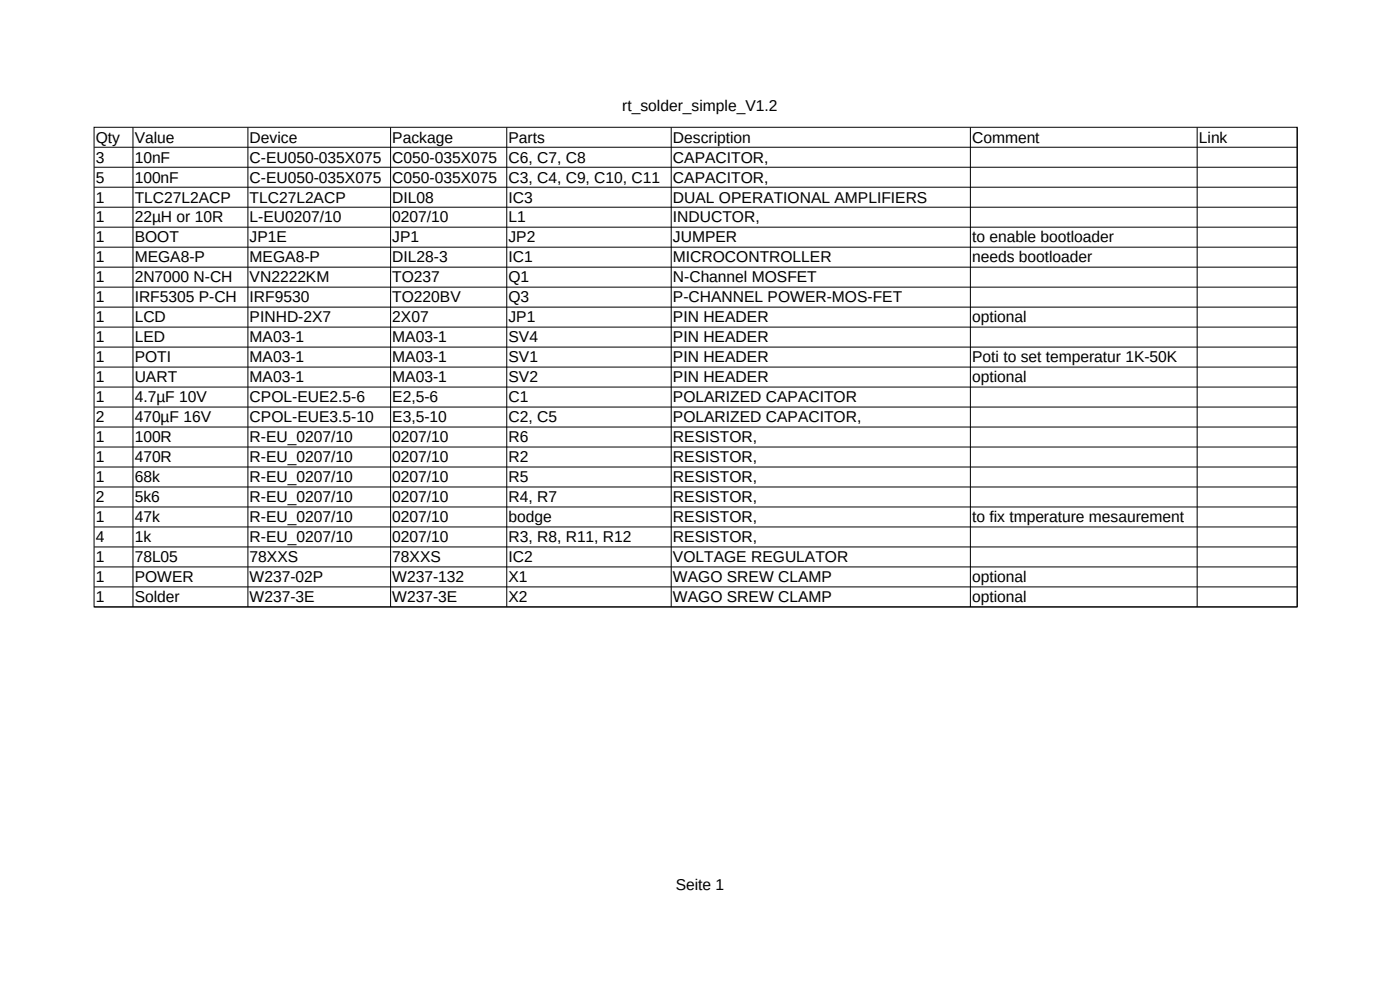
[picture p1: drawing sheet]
<svg xmlns="http://www.w3.org/2000/svg" width="297mm" height="210mm" viewBox="0 0 297 210" stroke-linecap="round" stroke-linejoin="round" font-family="sans-serif">
<defs><g id="words">
<g font-size="3.3">
<text x="132" y="23.5">rt_solder_simple_V1.2</text>
<text x="20.3" y="30.2">Qty</text>
<text x="20.3" y="34.5">3</text>
<text x="28.6" y="30.2">Value</text>
<text x="28.6" y="34.5">10nF</text>
<text x="53" y="30.2">Device</text>
<text x="53" y="34.5">C-EU050-035X075</text>
<text x="83.2" y="30.2">Package</text>
<text x="83.2" y="34.5">C050-035X075</text>
<text x="107.9" y="30.2">Parts</text>
<text x="107.9" y="34.5">C6, C7, C8</text>
<text x="142.8" y="30.2">Description</text>
<text x="142.8" y="34.5">CAPACITOR,</text>
<text x="206.2" y="30.2">Comment</text>
<text x="254.3" y="30.2">Link</text>
<text x="20.3" y="38.7">5</text>
<text x="28.6" y="38.7">100nF</text>
<text x="53" y="38.7">C-EU050-035X075</text>
<text x="83.2" y="38.7">C050-035X075</text>
<text x="107.9" y="38.7">C3, C4, C9, C10, C11</text>
<text x="142.8" y="38.7">CAPACITOR,</text>
<text x="20.3" y="43">1</text>
<text x="20.3" y="47.2">1</text>
<text x="28.6" y="43">TLC27L2ACP</text>
<text x="28.6" y="47.2">22µH or 10R</text>
<text x="53" y="43">TLC27L2ACP</text>
<text x="53" y="47.2">L-EU0207/10</text>
<text x="83.2" y="43">DIL08</text>
<text x="83.2" y="47.2">0207/10</text>
<text x="107.9" y="43">IC3</text>
<text x="107.9" y="47.2">L1</text>
<text x="142.8" y="43">DUAL OPERATIONAL AMPLIFIERS</text>
<text x="142.8" y="47.2">INDUCTOR,</text>
<text x="20.3" y="51.4">1</text>
<text x="28.6" y="51.4">BOOT</text>
<text x="53" y="51.4">JP1E</text>
<text x="83.2" y="51.4">JP1</text>
<text x="107.9" y="51.4">JP2</text>
<text x="142.8" y="51.4">JUMPER</text>
<text x="206.2" y="51.4">to enable bootloader</text>
<text x="20.3" y="55.7">1</text>
<text x="20.3" y="59.9">1</text>
<text x="28.6" y="55.7">MEGA8-P</text>
<text x="28.6" y="59.9">2N7000 N-CH</text>
<text x="53" y="55.7">MEGA8-P</text>
<text x="53" y="59.9">VN2222KM</text>
<text x="83.2" y="55.7">DIL28-3</text>
<text x="83.2" y="59.9">TO237</text>
<text x="107.9" y="55.7">IC1</text>
<text x="107.9" y="59.9">Q1</text>
<text x="142.8" y="55.7">MICROCONTROLLER</text>
<text x="142.8" y="59.9">N-Channel MOSFET</text>
<text x="206.2" y="55.7">needs bootloader</text>
<text x="20.3" y="64.2">1</text>
<text x="28.6" y="64.2">IRF5305 P-CH</text>
<text x="53" y="64.2">IRF9530</text>
<text x="83.2" y="64.2">TO220BV</text>
<text x="107.9" y="64.2">Q3</text>
<text x="142.8" y="64.2">P-CHANNEL POWER-MOS-FET</text>
<text x="20.3" y="68.4">1</text>
<text x="28.6" y="68.4">LCD</text>
<text x="53" y="68.4">PINHD-2X7</text>
<text x="83.2" y="68.4">2X07</text>
<text x="107.9" y="68.4">JP1</text>
<text x="142.8" y="68.4">PIN HEADER</text>
<text x="206.2" y="68.4">optional</text>
<text x="20.3" y="72.6">1</text>
<text x="20.3" y="76.9">1</text>
<text x="28.6" y="72.6">LED</text>
<text x="28.6" y="76.9">POTI</text>
<text x="53" y="72.6">MA03-1</text>
<text x="53" y="76.9">MA03-1</text>
<text x="83.2" y="72.6">MA03-1</text>
<text x="83.2" y="76.9">MA03-1</text>
<text x="107.9" y="72.6">SV4</text>
<text x="107.9" y="76.9">SV1</text>
<text x="142.8" y="72.6">PIN HEADER</text>
<text x="142.8" y="76.9">PIN HEADER</text>
<text x="206.2" y="76.9">Poti to set temperatur 1K-50K</text>
<text x="20.3" y="81.1">1</text>
<text x="28.6" y="81.1">UART</text>
<text x="53" y="81.1">MA03-1</text>
<text x="83.2" y="81.1">MA03-1</text>
<text x="107.9" y="81.1">SV2</text>
<text x="142.8" y="81.1">PIN HEADER</text>
<text x="206.2" y="81.1">optional</text>
<text x="20.3" y="85.4">1</text>
<text x="20.3" y="89.6">2</text>
<text x="28.6" y="85.4">4.7µF 10V</text>
<text x="28.6" y="89.6">470µF 16V</text>
<text x="53" y="85.4">CPOL-EUE2.5-6</text>
<text x="53" y="89.6">CPOL-EUE3.5-10</text>
<text x="83.2" y="85.4">E2,5-6</text>
<text x="83.2" y="89.6">E3,5-10</text>
<text x="107.9" y="85.4">C1</text>
<text x="107.9" y="89.6">C2, C5</text>
<text x="142.8" y="85.4">POLARIZED CAPACITOR</text>
<text x="142.8" y="89.6">POLARIZED CAPACITOR,</text>
<text x="20.3" y="93.8">1</text>
<text x="28.6" y="93.8">100R</text>
<text x="53" y="93.8">R-EU_0207/10</text>
<text x="83.2" y="93.8">0207/10</text>
<text x="107.9" y="93.8">R6</text>
<text x="142.8" y="93.8">RESISTOR,</text>
<text x="20.3" y="98.1">1</text>
<text x="28.6" y="98.1">470R</text>
<text x="53" y="98.1">R-EU_0207/10</text>
<text x="83.2" y="98.1">0207/10</text>
<text x="107.9" y="98.1">R2</text>
<text x="142.8" y="98.1">RESISTOR,</text>
<text x="20.3" y="102.3">1</text>
<text x="20.3" y="106.5">2</text>
<text x="28.6" y="102.3">68k</text>
<text x="28.6" y="106.5">5k6</text>
<text x="53" y="102.3">R-EU_0207/10</text>
<text x="53" y="106.5">R-EU_0207/10</text>
<text x="83.2" y="102.3">0207/10</text>
<text x="83.2" y="106.5">0207/10</text>
<text x="107.9" y="102.3">R5</text>
<text x="107.9" y="106.5">R4, R7</text>
<text x="142.8" y="102.3">RESISTOR,</text>
<text x="142.8" y="106.5">RESISTOR,</text>
<text x="20.3" y="110.8">1</text>
<text x="28.6" y="110.8">47k</text>
<text x="53" y="110.8">R-EU_0207/10</text>
<text x="83.2" y="110.8">0207/10</text>
<text x="107.9" y="110.8">bodge</text>
<text x="142.8" y="110.8">RESISTOR,</text>
<text x="206.2" y="110.8">to fix tmperature mesaurement</text>
<text x="20.3" y="115">4</text>
<text x="20.3" y="119.3">1</text>
<text x="28.6" y="115">1k</text>
<text x="28.6" y="119.3">78L05</text>
<text x="53" y="115">R-EU_0207/10</text>
<text x="53" y="119.3">78XXS</text>
<text x="83.2" y="115">0207/10</text>
<text x="83.2" y="119.3">78XXS</text>
<text x="107.9" y="115">R3, R8, R11, R12</text>
<text x="107.9" y="119.3">IC2</text>
<text x="142.8" y="115">RESISTOR,</text>
<text x="142.8" y="119.3">VOLTAGE REGULATOR</text>
<text x="20.3" y="123.5">1</text>
<text x="28.6" y="123.5">POWER</text>
<text x="53" y="123.5">W237-02P</text>
<text x="83.2" y="123.5">W237-132</text>
<text x="107.9" y="123.5">X1</text>
<text x="142.8" y="123.5">WAGO SREW CLAMP</text>
<text x="206.2" y="123.5">optional</text>
<text x="20.3" y="127.7">1</text>
<text x="28.6" y="127.7">Solder</text>
<text x="53" y="127.7">W237-3E</text>
<text x="83.2" y="127.7">W237-3E</text>
<text x="107.9" y="127.7">X2</text>
<text x="142.8" y="127.7">WAGO SREW CLAMP</text>
<text x="206.2" y="127.7">optional</text>
<text x="143.3" y="188.8">Seite 1</text>
</g>
</g></defs>
<g fill="none" stroke="#000" stroke-width=".21">
<path d="M20 27h255.2v101.8h-255.2zM20 31.2h255.2M20 35.5h255.2M20 39.7h255.2M28.2 27v101.7M52.6 27v101.7M82.9 27v101.7M107.5 27v101.7M142.4 27v101.7M205.9 27v101.7M254 27v101.7M275.2 27v101.7h-255.2"/>
<path d="M20 44h255.2M20 48.2h255.2M20 52.4h255.2M20 56.7h255.2M20 60.9h255.2M20 65.2h255.2M20 69.4h255.2M20 73.6h255.2M20 77.9h255.2M20 82.1h255.2M20 86.3h255.2M20 90.6h255.2"/>
<path d="M20 94.8h255.2M20 99.1h255.2M20 103.3h255.2M20 107.5h255.2M20 111.8h255.2M20 116h255.2M20 120.3h255.2M20 124.5h255.2"/>
</g>
<use href="#words"/>
</svg>
